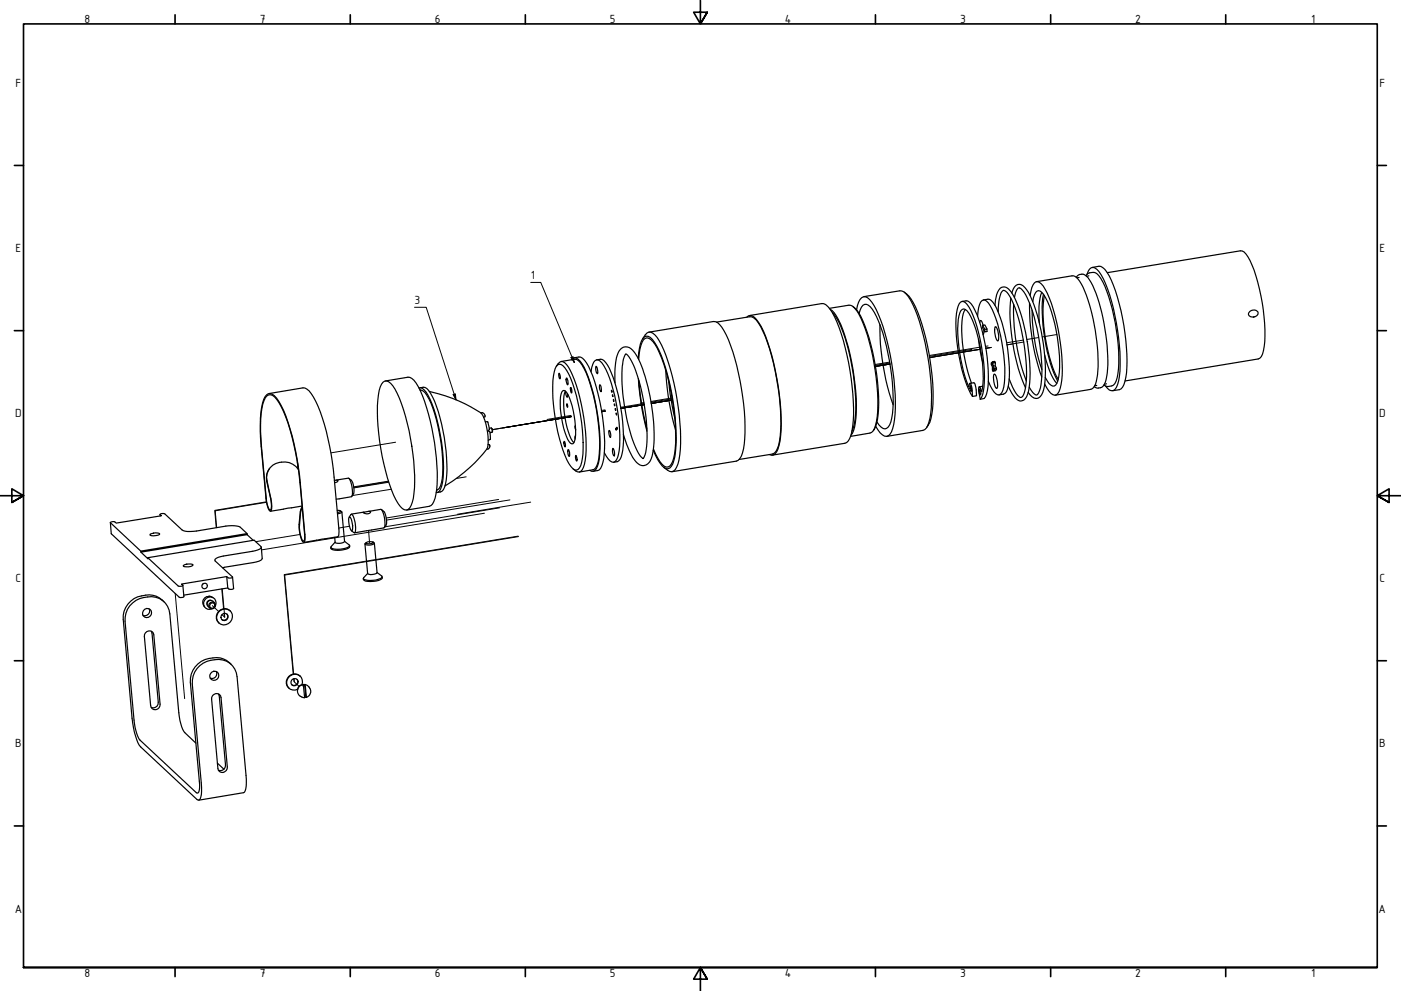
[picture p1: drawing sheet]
<svg xmlns="http://www.w3.org/2000/svg" width="594mm" height="420mm" viewBox="0 0 594 420" stroke-linecap="round" stroke-linejoin="round" font-family="sans-serif">
<defs><g id="words">
<g font-size="5.4">
<text x="35.9" y="9.8">8</text>
<text x="110.2" y="9.8">7</text>
<text x="184.4" y="9.8">6</text>
<text x="258.6" y="9.8">5</text>
<text x="332.7" y="9.8">4</text>
<text x="407.2" y="9.8">3</text>
<text x="481.4" y="9.8">2</text>
<text x="556" y="9.8">1</text>
<text x="6.6" y="36.9">F</text>
<text x="584.9" y="36.9">F</text>
<text x="6.6" y="106.9">E</text>
<text x="584.9" y="106.9">E</text>
<text x="225" y="118.5">1</text>
<text x="175.8" y="129">3</text>
<text x="6.5" y="176.9">D</text>
<text x="584.8" y="176.9">D</text>
<text x="6.6" y="246.9">C</text>
<text x="584.9" y="246.9">C</text>
<text x="6.5" y="316.9">B</text>
<text x="584.8" y="316.9">B</text>
<text x="6.3" y="386.9">A</text>
<text x="584.6" y="386.9">A</text>
<text x="35.9" y="414.1">8</text>
<text x="110.2" y="414.1">7</text>
<text x="184.4" y="414.1">6</text>
<text x="258.6" y="414.1">5</text>
<text x="332.7" y="414.1">4</text>
<text x="407.2" y="414.1">3</text>
<text x="481.4" y="414.1">2</text>
<text x="556" y="414.1">1</text>
</g>
</g></defs>
<g fill="none" stroke="#000" stroke-width=".42">
<path d="M377.3 153.5l-6.2 1M377.3 153.9l-6.1 1M377.4 154.3l-6.2 1.1M412.2 148.1l-18.1 3M415.7 147.2l-21.6 3.5M415.8 148.1l-21.6 3.5M419 146.7l-1.1 .2M420.3 147.3l-2.3 .4M434 144.2l-7.2 1.1M434.1 145l-7.1 1.2 2.3-.4M435.5 144.8h.3M440.4 143.1l-5 .8"/>
<path d="M448.2 141.8l-6.2 1.1M242.2 176.1l-10.2 1.7M242.3 176.6l-33.1 5.5M256.5 173.8l-1.4 .2M256.6 174.3l-1.5 .2M273 170.7l-1.4 .2M273.1 171l-9.9 1.7M273.2 171.6l-9.9 1.5 5.7-.9M285 168.7l-9 1.5M285.1 169.1l-9.1 1.4M285.1 169.6l-8.9 1.4M167.8 187.5l-27.5 4.5"/>
<path d="M213.7 181.3l28.6-4.7-33.4 5.6M113 212.8l-21.9 3.6 .6 7.4M113 213l-21.8 3.6 .7 7.1M164.7 204l-14.7 2.4M164.8 204.2l-14.7 2.5M164.8 204.4l-14.7 2.5M165.9 207.4l-16.5 2.7M197.7 202.2l-4.2 .7M205.4 217.6l-94.5 15.6M211.5 211.8l-47.7 7.8M211.8 215.3l-48.6 8.1M216.2 211.9l-52.3 8.6"/>
<path d="M225 212.9l-31.1 5.1M127.2 226.6l-18.7 3.1M148.2 223.1l-4.6 .8M156.3 224.9l.4 5.2M219.7 227.3l-99.2 16.3 3.8 42.2M219.9 227.5l-99.2 16.3 3.8 42M74.3 251.6l4 44.6M90 256.8l2.7 2.4M94 249.7l.8 8.5M94.2 249.7l1.1 12-1.2-1.1M95 260.1l.1 1.4M124.5 287.8l.2 1.2 2 1.9"/>
<path d="M124.7 287.7l.1 1.5"/>
</g>
<!-- layer: Sichtbar (ISO) -->
<g fill="none" stroke="#000" stroke-width=".51">
<path d="M439.5 119.4l15.1-2.5a4.9 4.9 0 0 1 4 3.6 79.8 79.8 0 0 1 6.5 39.9l-.2 1.2a4.4 4.4 0 0 1-2.4 3.5l-15 2.5M456.4 117.6a2.87 2.87 0 0 1 5 .2 57.3 57.3 0 0 1 7.5 23.9 52.4 52.4 0 0 1-.2 20.4 2.98 2.98 0 0 1-4.7 1.8M457.6 117.6l-1 .2M460.5 116.9a3.3 3.3 0 0 1 5.4-.1 50.3 50.3 0 0 1 7 20.3 67 67 0 0 1 .8 23.1 3.6 3.6 0 0 1-5.6 3M460.9 116.3a2.75 2.75 0 0 1 3.3-2.7 17 17 0 0 1 5.4 8.9 95.6 95.6 0 0 1 5.1 37.1 8.2 8.2 0 0 1-2.6 6 3 3 0 0 1-3.3-2M461.7 116.9l-.9 .2M463.2 113.4l2.8-.5a4.5 4.5 0 0 1 3.4 2.5 73.7 73.7 0 0 1 8 28.9 45.7 45.7 0 0 1-.8 18.8l-1.2 1.8-3.6 .8M469.5 115.6l56.5-9.3a3.7 3.7 0 0 1 3.2 2.6 72.6 72.6 0 0 1 7.1 28.3v7.6a12.4 12.4 0 0 1-2.1 7.1l-57.1 9.6M303.8 136.6l14.1-2.3a4.3 4.3 0 0 1 3.7 2.6 74.4 74.4 0 0 1 8.3 27 72.9 72.9 0 0 1 .2 25 4.6 4.6 0 0 1-2.6 3.6l-14.1 2.3M316.7 134.5a2.15 2.15 0 0 1 3.2 0l.9 1a49.7 49.7 0 0 1 7.3 18.5 99 99 0 0 1 2.7 33 8.1 8.1 0 0 1-2.9 5.9l-.8 .1-.8-.3M317.9 133.8l30.7-5.1a4.3 4.3 0 0 1 3.4 2.5 71.7 71.7 0 0 1 8.4 25.9 72.7 72.7 0 0 1 .5 27.4 4.3 4.3 0 0 1-2.6 3.4l-30.7 5.1M351.7 130.7l8.3-1.3a3.9 3.9 0 0 1 3.3 2.4 82.1 82.1 0 0 1 8.8 34.5l-.1 10.3a11.7 11.7 0 0 1-2.4 6.7l-8.9 1.7"/>
<path d="M352 131.1a16.7 16.7 0 0 1 5.4 8.6 97.4 97.4 0 0 1 5.3 39.5 10 10 0 0 1-1.9 5.4M353 132.6a39.2 39.2 0 0 1 7 16.5 91.5 91.5 0 0 1 2.5 29.1l-1.2 4.7M361.6 130a15.1 15.1 0 0 1 5.1 8 92.1 92.1 0 0 1 5.4 39.7 9.7 9.7 0 0 1-1.8 4.8M363.2 131.4a6.8 6.8 0 0 1 2.9-5.6 3.8 3.8 0 0 1 3.6 2.3 69.6 69.6 0 0 1 8.4 26.1 71.2 71.2 0 0 1 .4 27.5 3.2 3.2 0 0 1-3.5 3.2 8.6 8.6 0 0 1-3.7-4.1M364.3 132.9a3.9 3.9 0 0 1 3-3.9 11.4 11.4 0 0 1 5.3 7.2 94.8 94.8 0 0 1 5.9 39.1 9 9 0 0 1-2.5 6.3 2.59 2.59 0 0 1-3.3-1.4l-.8-1.3M366.3 125.8l15.3-2.5a4 4 0 0 1 3.5 2.4 71.5 71.5 0 0 1 8.4 26 70.3 70.3 0 0 1 .4 27.3 4.1 4.1 0 0 1-2.5 3.5l-15.4 2.5M373.1 137.6a101 101 0 0 0 5.6 34M383.5 123.9a17.1 17.1 0 0 1 5.7 8.5 104.4 104.4 0 0 1 6.2 41.3 14.3 14.3 0 0 1-2.5 7.6M407.9 127.8l1.7-.2a3.9 3.9 0 0 1 3.1 2.5 70.4 70.4 0 0 1 6 35.4l-.8 2.7-.6 .8-1.6 .3M409.3 131.2a16 16 0 0 0-1.5 9.3 71.2 71.2 0 0 0 4.1 21.9M414.5 134.1a11 11 0 0 1 1.9-6.6l.6-.3a3.9 3.9 0 0 1 2.9 2.5 66.9 66.9 0 0 1 5.7 34.4 2.98 2.98 0 0 1-2.6 3.3 9.1 9.1 0 0 1-3.9-5.8M415.5 136.7v-.6l.6-.2 .8 2"/>
<path d="M416.7 137.9l.9 1.7 .9-.1v1.1l-.9 .1v-1.1M417 127.2l1.9-.3a3.7 3.7 0 0 1 3 2.5 66.1 66.1 0 0 1 5.6 34.3 3.6 3.6 0 0 1-3.9 3.7M417.2 139.9l-.3 2M418.5 139.5l-.9-1.7-.9 .1v1.1l.9 1.7M421.9 129.5a10.1 10.1 0 0 1 2.7-7.6 3.3 3.3 0 0 1 4.2 1.8 63 63 0 0 1 7.3 25 42.2 42.2 0 0 1-.7 19.4 2.67 2.67 0 0 1-2.2 1.9 2.67 2.67 0 0 1-2.6-1.2l-1.5-2.1-1.6-3M422 138.6l.2-.1a8.2 8.2 0 0 1 1.1 5.9l-.3 .2a8.2 8.2 0 0 1-1-6zM423.3 132.2a15.1 15.1 0 0 1 1.8-8.8l.5-.3 .5 .2a17.9 17.9 0 0 1 5.1 9.4 83.7 83.7 0 0 1 3.8 30.9l-.6 2.7a2.07 2.07 0 0 1-1.8 2.2l-1.1-.8-1.4-2-2.2-5.1M428.6 126.4a83.2 83.2 0 0 0 6.2 38M429.1 124.2a3.5 3.5 0 0 1 3.7-3.6 11.2 11.2 0 0 1 4.8 6.5 82 82 0 0 1 5.3 36.4 5.7 5.7 0 0 1-3 5.4 3.7 3.7 0 0 1-3.9-2.6M429.8 129.1a87.9 87.9 0 0 0 5.4 32.4M430.1 126.2l1.2-3.5 .8-.7 .8 .3a26.9 26.9 0 0 1 5.6 12 77.1 77.1 0 0 1 2.7 30.1l-.4 1.2a2.2 2.2 0 0 1-1.4 1.9l-1.5-1.2-1.5-2.2M436.6 128.5a89.7 89.7 0 0 0 5.2 31.4"/>
<path d="M436.8 125.4a8.1 8.1 0 0 1 2.4-5.9 3.1 3.1 0 0 1 3.2 1.8 67.6 67.6 0 0 1 7.6 27.2 38.6 38.6 0 0 1-.9 17.5l-.6 .9a1.83 1.83 0 0 1-2.9-.2l-2.6-3.9M437.6 131.6a81.5 81.5 0 0 0 4.2 25M438 127.9a5 5 0 0 1 2.4-4.7 5 5 0 0 1 3 3.1 67.4 67.4 0 0 1 5.5 33.4 5 5 0 0 1-1.9 4 3.3 3.3 0 0 1-2.9-2.2l-.9-1.5M441.8 123.9l-.8 2.5-.4 3.6 .2 7M442.5 124.8a68.2 68.2 0 0 0 2.3 26.8l1.4 4.7 2.3 5.3M442.8 125.3a67.6 67.6 0 0 0 5.1 34.2l.9 1.3M530 132.1a1.95 1.95 0 0 1 2-.8 1.95 1.95 0 0 1 1.5 1.6 2.12 2.12 0 0 1-2.1 1.6 2.12 2.12 0 0 1-2-1.6zM235.9 155.3a2.34 2.34 0 0 1 3.6-1.5 26.3 26.3 0 0 1 5.7 12.1 73.6 73.6 0 0 1 2.6 30.9 3.2 3.2 0 0 1-2.9 3.3l-1.8-1.2M235.9 155.3a1.66 1.66 0 0 1 2.8-.3 33 33 0 0 1 6.3 15.5 67.7 67.7 0 0 1 1.6 25.6 3 3 0 0 1-2.9 3.1 14.8 14.8 0 0 1-4.9-8.2 79.4 79.4 0 0 1-4.1-31.6zM237 158.3l.6 1.1-.2 1.2-.4-.7zM237.9 153.3l5.7-1a3.8 3.8 0 0 1 3.2 2.5 70.6 70.6 0 0 1 7.2 27.4l.3 5.4-.2 4.6a10.5 10.5 0 0 1-2.1 6.7l-6.4 1.2M242.4 152.6a1.66 1.66 0 0 1 2.8-.3 21.6 21.6 0 0 1 5.1 9.9 81.1 81.1 0 0 1 3.5 34.1 4.4 4.4 0 0 1-2.2 3.5l-1.5-.4"/>
<path d="M243.6 151.7l1.9-.3a3.9 3.9 0 0 1 3.2 2.5 72.3 72.3 0 0 1 7.4 28.1 33 33 0 0 1-1.4 16.5l-.6 .7-2.6 .6M250.6 157.6a6.1 6.1 0 0 1 2.4-5 3.7 3.7 0 0 1 3 2.4 69.7 69.7 0 0 1 6.8 31.9v2.1a11.5 11.5 0 0 1-2 6.7 2.06 2.06 0 0 1-2.9-1.1l-1.6-2.6M252.7 155.4l.5 .6 .2 2.4-.7-1.1zM253 152.6a2.82 2.82 0 0 1 3.8 1 47.1 47.1 0 0 1 6.5 19.5 52.9 52.9 0 0 1 .1 20.7 2.94 2.94 0 0 1-3.2 2.2M270.6 152l.2-2.3a11.1 11.1 0 0 1 2.5-6.9 2.56 2.56 0 0 1 3.3 1.1 45.9 45.9 0 0 1 7.1 17.6 95.8 95.8 0 0 1 2.5 32 6.3 6.3 0 0 1-2.9 5.2 3.9 3.9 0 0 1-3.5-2.4l-2.8-5.4M270.8 152.4a12.3 12.3 0 0 1 2.8-8.9 2.74 2.74 0 0 1 3.3 1.3 49.7 49.7 0 0 1 7 18.4 86.9 86.9 0 0 1 2.2 29.1 7.4 7.4 0 0 1-2.8 5.7 3.5 3.5 0 0 1-3.4-2.2l-2.8-5.4M272.5 143.6l1.1-1.6a2.31 2.31 0 0 1 4.1 0 43.7 43.7 0 0 1 7.4 17.4 101.1 101.1 0 0 1 3.1 33.6 10.1 10.1 0 0 1-2.6 6.7l-1.6 .2-2.5-1.7M275.2 140.8l27.3-4.5a4 4 0 0 1 3.6 2.4 71.2 71.2 0 0 1 8.3 26.1 72.3 72.3 0 0 1 .4 27.3 4.5 4.5 0 0 1-2.5 3.4l-27.4 4.5M282.3 157a105.6 105.6 0 0 0 4.2 25.4M414.9 143.9l1.7 9.4M420.8 153.8h-.4l-.1 .7 .5 1 .3 1.9M420.8 153.4l.3 .4 1-.1-.1 1.4"/>
<path d="M421.1 153.8v1.4l.9-.1 .5 1M421.1 155.2l.5 1 .9-.1v.7l-.9 .2v-.8M421.4 158.7l.3-.1a6.8 6.8 0 0 1 .9 6.1 7.9 7.9 0 0 1-1.2-6zM422 156.8v.4l-.9 .2v-1.4l.5 1M422.1 153.7l-.3-.5-1 .2v1.4l-.4-1M443 150.5l2.1 6.7 1.5 3.2 1.5 2.1M114.1 166.9l14.4-2.5a4.4 4.4 0 0 1 3.5 2.5 70.7 70.7 0 0 1 8.4 25.5l1.3 9.9 2 22-.1 2.6-.4 .7-14.4 2.4M162.4 162a2.17 2.17 0 0 1 3.3 .5 41.1 41.1 0 0 1 7 17.1 88.4 88.4 0 0 1 2.6 31.7 6 6 0 0 1-3 5 4.5 4.5 0 0 1-3.5-2.8 76.5 76.5 0 0 1-8.2-29.7 50.2 50.2 0 0 1 .6-19.7zM163.4 161.5l9.6-1.6a4.2 4.2 0 0 1 3.4 2.4 74.9 74.9 0 0 1 8.3 28.7 58.1 58.1 0 0 1-.2 20.3 4 4 0 0 1-2.5 3.4l-9.5 1.6M177.7 164.5a2.89 2.89 0 0 1 3 1.8 70.4 70.4 0 0 1 7.4 31.9l-.1 2.4a15.7 15.7 0 0 1-1.7 7.7l-1.3 .5M178 164.4a2.82 2.82 0 0 1 3.7 1.1 54.4 54.4 0 0 1 7.1 22.9 43.8 43.8 0 0 1-.3 18.1 2.89 2.89 0 0 1-3.1 2.3M178.2 165.4h-.1a3.5 3.5 0 0 1 3 2.3 64.6 64.6 0 0 1 6.5 26.3l.1 7.1a10.7 10.7 0 0 1-2 6.5l-.5 .2"/>
<path d="M182.1 166a65.5 65.5 0 0 1 21.7 9M203.8 175a21.7 21.7 0 0 1 3.1 14l-.5 1.5M203.8 175a1.51 1.51 0 0 1 1.9 1.7l-.6 .3M205.6 176.3h.1M205.7 178.8l1.1 .1 .8 3.3-.7 .5 .8 .2 .3 3.3-1 .5M238.7 165.7l.4-.2a4.7 4.7 0 0 1 2.4 3.3 37.8 37.8 0 0 1 2.2 17.9l-.7 1.4a2.11 2.11 0 0 1-2.3-1.8 38.2 38.2 0 0 1-2.8-19.3zM239.7 165.8a28.6 28.6 0 0 0 .7 15.3l.6 1.9a10.7 10.7 0 0 0 2.3 4.7M239.8 165.9l.2 1.3 .5 1.2 .2-1.4M240.2 160.3l.6 1.1 .1 1.3-.2 .5-.6-1.6zM240.3 171.2l.4 1.5zM242 164.3l.4 .7v1.6l-.5-1.1zM254.3 163.2a2.42 2.42 0 0 1 .5 2.8l-.6-1.6z"/>
<path d="M259.3 165.5l.2 .7zM259.7 167.4l.1 .7zM260.1 169.4l.2 .7zM260.5 171.3l.2 .7zM260.8 162.3a29.6 29.6 0 0 1 1.6-13.4 3.5 3.5 0 0 1 3.2-1.9 3.5 3.5 0 0 1 3.1 2 50.2 50.2 0 0 1 7.2 20.6 61.5 61.5 0 0 1 .5 24.1 3.8 3.8 0 0 1-5.7 3 26.9 26.9 0 0 1-6.3-12.5M260.9 173.3l.1 .7zM261.2 175.2l.2 .7zM270.7 160.5l1.5 12.9 2.1 9.4M270.9 161.3l1 8.9 2.4 11.7M283.7 162l.5 5.1 1.9 10.1M411.2 162.5l1.7-.2 .5 .6 .7 4.9-1.7 .3-.2-3.4-.7-2.1-.5 .3-.2 1.1a67.8 67.8 0 0 1-4.5-28.6 4.7 4.7 0 0 1 2.4-4.4 5 5 0 0 1 3 3.3 64.3 64.3 0 0 1 4.9 30.1l-.3 1.6-.9-1.9-.4 .2v1.4l.7 3.6M411.4 163.6l.3 .1 .2 1.2-.1 1.1-.5-1.4z"/>
<path d="M412.4 168.1a65.7 65.7 0 0 1-7.1-31l.3-4.2a6.3 6.3 0 0 1 2.3-5.1 3.7 3.7 0 0 1 3.1 2.5 68.7 68.7 0 0 1 6 35.5l-.3 1.5-1 2M415.3 165.1l.3 .1 .3 1.1-.2 1.1zM416.8 163.7l-1.6 .3M465.1 163.4l-.9 .2M469.2 162.7l-.9 .2M114.3 198.5a7 7 0 0 0-1.2 5.5l1.8 8.5 .2 2.2-.5 1.6a6.9 6.9 0 0 1-1.7-5l-2-22a48.2 48.2 0 0 1 1.1-19.5 2.53 2.53 0 0 1 1.7-2.3 2.53 2.53 0 0 1 2.8 .8 40.4 40.4 0 0 1 7.3 16.7l2.1 9.7 1.3 9.8 2 22v2l-.4 1a7 7 0 0 1-1.9-5.8l.5-6.4 .7-2M126.1 195.9l.3 2.9M126.6 199.1a7.6 7.6 0 0 0-13.4 1.7v3.1l1.9 8.5 .2 2.4-.5 1.9a1.82 1.82 0 0 1-1.3-1.9l-.6-2.4-2.2-23.2a50.2 50.2 0 0 1 1.1-19.9 2.68 2.68 0 0 1 3.7-2.1 19.3 19.3 0 0 1 5.7 9.2 113.2 113.2 0 0 1 6.1 28.2l2 23.2-.1 1.7-.5 .4a12.4 12.4 0 0 1-1.9-7.5l.5-5.4 .8-2.2M206.4 190.5a64 64 0 0 1-17.7 15.5M206.9 188.4l.6 .1 .2 .7a1.37 1.37 0 0 1-1.3 1.3M208.3 181.5l.4 1.1-.1 .7M208.3 181.5l.6 .8-.2 .9"/>
<path d="M208.3 181.5h-.8M208.6 183.3l-.8 .2M239.1 187.2l.5 .7 .1 1.6-.6-1.1zM240.9 190.6l.6 1.1-.1 1.8-.6-1.5zM244 184.8l-.2 1.4M244 180.7l-.2 .3 .3 1.1M244.2 193.1l.5 1.1-.2 1.3-.5-1.5zM258.2 182.6l.4 .1 .2 .5 .1 2.2-.6-1zM259.9 190.1l.6 1.5v1.7l-.7-1.1zM261.1 181.6l.2 .7zM261.5 181.2l.2 .7zM272.7 194.4a10.3 10.3 0 0 0 1.6-6.8 82.1 82.1 0 0 0-6.5-34.4l-1.1-1.9-1.2-1.2a5.5 5.5 0 0 0-1.5 4.2 80.7 80.7 0 0 0 6.4 37.2l1.1 1.8 1.2 1.1"/>
<path d="M67.9 218.1v.6M128.1 214.5l-13.4 2.3M141.8 203.7l1.5-.1-.2 .7-1.2 .3M142.5 203.6l5.2-.9a9.2 9.2 0 0 1 1.5 7.7l-6.6 1.2M143 216.4l1.5 .3-1.4 .6M144.4 216.6l.6 .5-.2 .2-1.7 .5M145 217.1l1.1 12.5a3.8 3.8 0 0 1-4 .4l-.2-2.2M147.9 202.8a5.9 5.9 0 0 1 1.3 7.7M148.1 219.2h.2a6.7 6.7 0 0 1 .8 5.9 7.7 7.7 0 0 1-1-5.9zM148.1 219.2l.9-1.2a9.1 9.1 0 0 1 1.4 7.9l-1.4-.9M153.9 217.2l3.2-.4a1.84 1.84 0 0 1-3.2 .4zM154.2 217.1l-5.2 .9"/>
<path d="M156.3 216.8l5.2-.9a9.3 9.3 0 0 1 1.5 7.7l-12.7 2.3M161.7 216a5.8 5.8 0 0 1 2.3 5.5l-.3 1.1-.7 1.1M46.8 221.6l.4-.3a1.57 1.57 0 0 1 2.1 .5l19.2-3.1-.6-.7 1.6-.3 7.7 6.9a9.3 9.3 0 0 0 6.1 .5l15.1-2.2 3 .3 3.4 3M46.8 221.5l.4 4.8 29.1 27 1.7-.3-.5-4.8M46.8 221.6l12.9 12.1M59.8 234.1l2.9 2.8v-.4l45.1-7.5 3 3a2.93 2.93 0 0 1-2.5 1.5l-14.8 2.5a2.93 2.93 0 0 0-2.4 1.5l7.5 7.1M62.7 236.5l12.9 12h1.5l.4-.4M63.8 226.4l2.1-.5 1.8 .4a3.8 3.8 0 0 1-4.1 .4zM77.7 239.9l1.5-.7 1.7-.1 1 .3a3.6 3.6 0 0 1-4.2 .5zM104.8 226.7v-.5l-45.1 7.5 .1 .4 45-7.4 2.6 2.4M110.8 232l.4 4.8a2.63 2.63 0 0 1-2.4 1.4l-14.4 2.5M146 229.5l2.3 1.8a6.7 6.7 0 0 1-6.3 1.5l-1.7-.7 1.8-2.3"/>
<path d="M148.3 231.3v.5a5.8 5.8 0 0 1-5.1 1.5 3.2 3.2 0 0 1-2.9-.8v-.5M154.7 230.7l1.2 12.5a3.8 3.8 0 0 0 4-.4M155.1 230.2l1.4-.5 1.7 .1-.8 .7h-1.5zM158.2 229.8l.5 .6-1.5 .7-2.1-.2-.3-.4 .4-.4M158.7 230.4l1.2 12.4M63.2 258.2a2.02 2.02 0 0 1-.3 2.2 2.02 2.02 0 0 1-2.3 .5M69.5 255.1a9.7 9.7 0 0 0-11.1-2.1 9.6 9.6 0 0 0-6.1 9.6l3.7 41.9a26.3 26.3 0 0 0 3.6 12.2l24.4 22.6a2.11 2.11 0 0 0 1.4-2.5l-.1-4.9-3.8-41.9a10.1 10.1 0 0 1 11.3-10.4 7.9 7.9 0 0 1 7.7 7.3l3.8 41.9 .1 4.6a2.98 2.98 0 0 1-1.1 2.7l-19 3.2M86.1 247.5l-.3 .4M88.6 252.9h.2a2.59 2.59 0 0 0-2.6 1.5 2.59 2.59 0 0 0 .5 2.9M88.6 252.8l1.8 .6M89.6 254.6a1.4 1.4 0 0 0-1.5 .3 1.4 1.4 0 0 0-.3 1.6M91 255.6a1.86 1.86 0 0 0-2.5-.8 1.56 1.56 0 0 0-.3 2.3l.8 .7"/>
<path d="M91.4 256.6a2.58 2.58 0 0 0-2.1-3.5 2.58 2.58 0 0 0-2.8 3 2.58 2.58 0 0 0 3.5 2M93.1 259.1a3.3 3.3 0 0 1 5.3 1 3.3 3.3 0 0 1-2.6 4.7 3.2 3.2 0 0 1-3.7-1.8 3.2 3.2 0 0 1 1-3.9zM96.1 244.5l.5 4.8M97.6 259a3.5 3.5 0 0 0-4.9 .2 3.5 3.5 0 0 0 .1 4.9M98.6 244.6l-.4 .4a1.69 1.69 0 0 1-2.1-.5l-19.1 3.1 .5 .5M98.6 244.7l.5 4.8-.6 .4-1.4-.1-.5-.5-18.7 3M159.9 242.7l2.2 1.9a7.8 7.8 0 0 1-7.8 1l-.2-.3 .1-.4 1.7-1.8M162.1 244.6v.4a7.8 7.8 0 0 1-7.7 1l-.3-.7M61.7 268.3a1.93 1.93 0 0 1 2-.8 1.93 1.93 0 0 1 1.5 1.7l2.7 29.4a2.03 2.03 0 0 1-1.7 2.3 2.03 2.03 0 0 1-2.3-1.7l-2.7-29.4zM64.2 267.6l2.9 30.2a2.15 2.15 0 0 1-3 2.2M96.2 260.3a1.61 1.61 0 0 1 0 2.2 1.61 1.61 0 0 1-2.2 .2M90.2 294.9a1.96 1.96 0 0 1 2.1-.8 1.96 1.96 0 0 1 1.4 1.7l2.7 29.4a2.03 2.03 0 0 1-1.7 2.3 2.03 2.03 0 0 1-2.3-1.7l-2.7-29.4z"/>
<path d="M91.8 284.7a2.04 2.04 0 0 1-.4 2.3 2.04 2.04 0 0 1-2.2 .5M92.7 294.2l2.9 30.2a2.15 2.15 0 0 1-3 2.2M98 281.7a9 9 0 0 0-9.4-2.5 9.7 9.7 0 0 0-7.9 10l3.9 44.7a2 2 0 0 1-1 2.4l-24.2-22.5-.9-1.5-1.2-3.9-.5-3.1-3.8-41.9a10.2 10.2 0 0 1 11.3-10.4 7.9 7.9 0 0 1 7.7 7.3l4.3 45 1.6 4.7 5.2 5.1M125.9 288a1.58 1.58 0 0 1 0 2.1 1.58 1.58 0 0 1-2.1 .2M127.3 286.7a3.5 3.5 0 0 0-4.9 .1 3.5 3.5 0 0 0 .1 5M127.8 290.4a1.64 1.64 0 0 0-1.5 1.6M128 290.4a3.4 3.4 0 0 0-3.8-4.5 3.4 3.4 0 0 0-1.9 5.6 3.2 3.2 0 0 0 3.9 .7M129.2 295.7a2.8 2.8 0 0 1-3-2.7 2.8 2.8 0 0 1 2.7-2.9 2.8 2.8 0 0 1 2.9 2.8l-.5 1.7-1.4 1.1M129.2 290.6l.7 5h-.2M129.2 290.6l-.7 .1 .7 5M129.2 290.6l.5 5M129.7 295.6h-.5"/>
<path d="M92.2 323.6l2.7 2.5"/>
<circle cx="62.3" cy="259.9" r="1.95"/>
<circle cx="86.8" cy="248.5" r="1.18"/>
<circle cx="90" cy="256.7" r="1.44"/>
<circle cx="90.1" cy="256.8" r="1.14"/>
<circle cx="95.2" cy="261.5" r="1.53"/>
<circle cx="90.8" cy="286.5" r="1.95"/>
<circle cx="124.9" cy="289.3" r="1.55"/>
</g>
<!-- layer: Rahmen (ISO) -->
<g fill="none" stroke="#000" stroke-width=".7">
<path d="M74.2 6.3v3.8M148.5 6.3v3.8M222.8 6.3v3.8M297 .2v9.9l-2.9-4.9h5.8l-2.9 4.9 2.9-4.9M371.2 6.3v3.8M445.5 6.3v3.8M519.7 6.3v3.8M6.1 70.1h3.9M584 70.1h3.9M6.1 140.2h3.9M584 140.2h3.9M0 210.2h10l-5-3v5.8l5-2.8-5 2.8"/>
<path d="M594 210.2h-10l5-3v5.8l-5-2.8 5 2.8M6.1 280.1h3.9M584 280.1h3.9M6.1 350.2h3.9M584 350.2h3.9M10 410.2v-400.1h574v400.1h-574h574M74.2 410.2v3.9M148.5 410.2v3.9M222.8 410.2v3.9M299.9 415.1l-2.9-4.9 2.9 4.9h-5.8l2.9-4.9v10M371.2 410.2v3.9M445.5 410.2v3.9"/>
<path d="M519.7 410.2v3.9"/>
</g>
<!-- layer: Symbol (ISO) -->
<path d="M225 119.7h4.3l14.2 34M175.8 130.3h4.9l12.7 39.2M242.1 151.6l.9-.4 .5 2.5zM192.2 167.3l.9-.3 .3 2.5z" fill="none" stroke="#000" stroke-width=".42"/>
<g fill="#000">
<path d="M242.1 151.6l.9-.4 .5 2.5z" fill-rule="evenodd"/>
<path d="M192.2 167.3l.9-.3 .3 2.5z" fill-rule="evenodd"/>
</g>
<use href="#words"/>
</svg>
